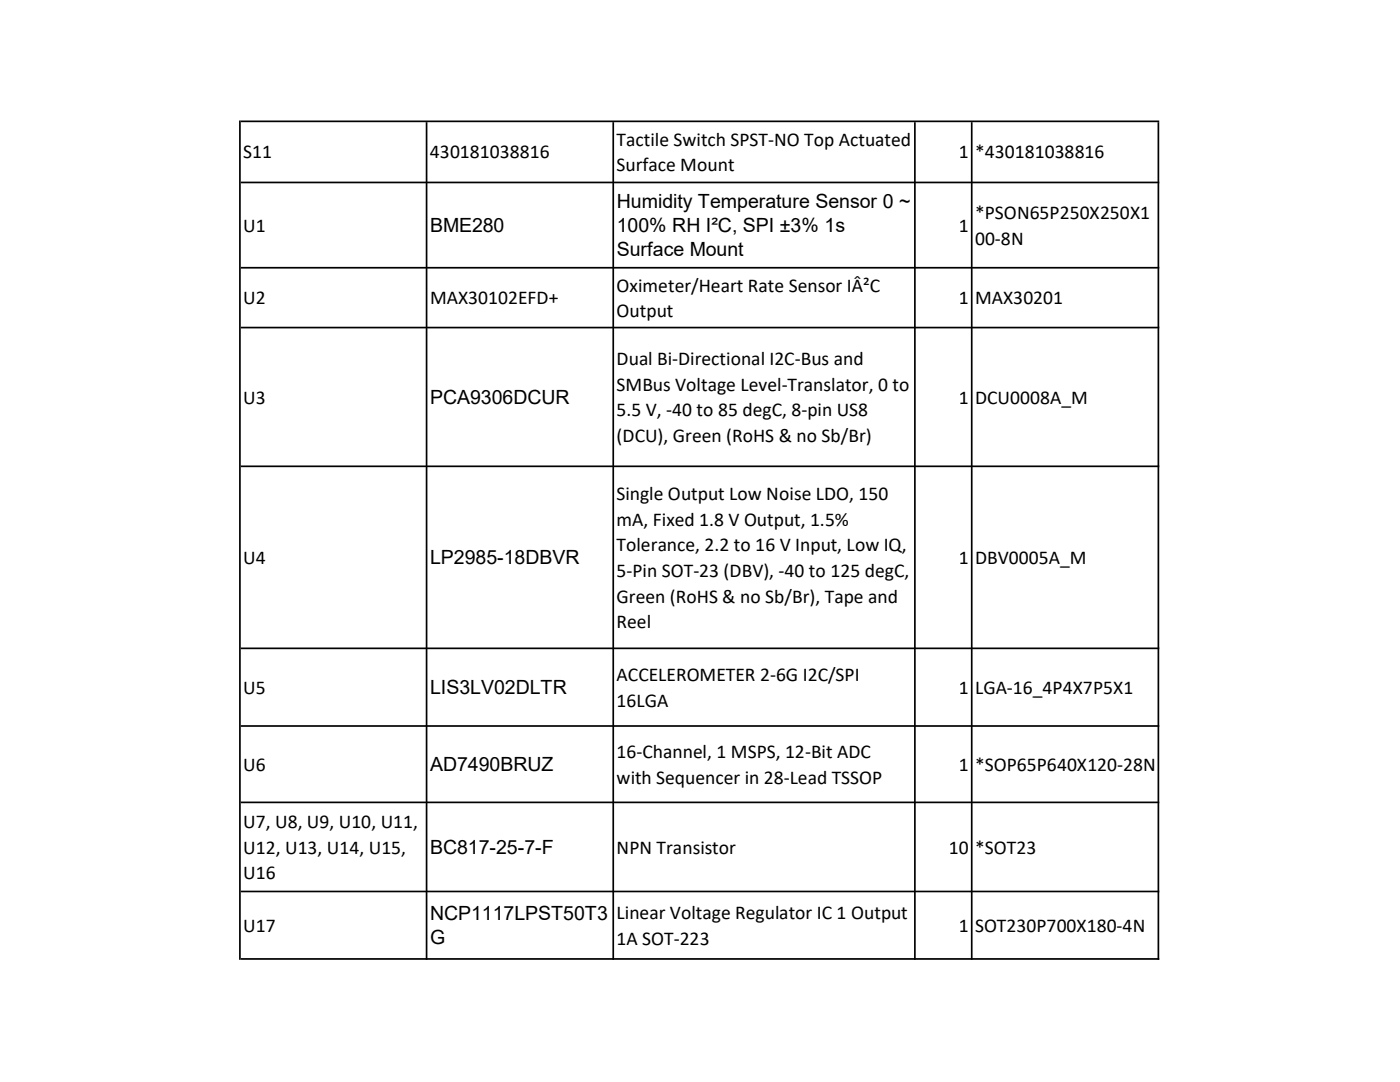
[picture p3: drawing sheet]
<svg xmlns="http://www.w3.org/2000/svg" width="279mm" height="216mm" viewBox="0 0 279 216" stroke-linecap="round" stroke-linejoin="round" font-family="sans-serif">
<defs><g id="words">
<g font-size="3.9">
<text x="123.1" y="29.1">Tactile Switch SPST-NO Top Actuated</text>
<text x="48.6" y="31.6">S11</text>
<text x="85.8" y="31.6">430181038816</text>
<text x="123.1" y="34.2">Surface Mount</text>
<text x="191.3" y="31.6">1 *430181038816</text>
<text x="123.1" y="41.5">Humidity Temperature Sensor 0 ~</text>
<text x="48.6" y="46.2">U1</text>
<text x="85.9" y="46.3">BME280</text>
<text x="123.1" y="46.3">100% RH I²C, SPI ±3% 1s</text>
<text x="191.3" y="46.2">1</text>
<text x="194.6" y="43.7">*PSON65P250X250X1</text>
<text x="123.1" y="51.1">Surface Mount</text>
<text x="194.6" y="48.8">00-8N</text>
<text x="123.1" y="58.2">Oximeter/Heart Rate Sensor IÂ²C</text>
<text x="48.6" y="60.7">U2</text>
<text x="85.8" y="60.7">MAX30102EFD+</text>
<text x="123.1" y="63.3">Output</text>
<text x="191.3" y="60.7">1 MAX30201</text>
<text x="123.1" y="72.9">Dual Bi-Directional I2C-Bus and</text>
<text x="123.1" y="78">SMBus Voltage Level-Translator, 0 to</text>
<text x="48.6" y="80.5">U3</text>
<text x="85.9" y="80.6">PCA9306DCUR</text>
<text x="123.1" y="83.1">5.5 V, -40 to 85 degC, 8-pin US8</text>
<text x="191.3" y="80.5">1 DCU0008A_M</text>
<text x="123.1" y="88.2">(DCU), Green (RoHS &amp; no Sb/Br)</text>
<text x="123.1" y="99.7">Single Output Low Noise LDO, 150</text>
<text x="123.1" y="104.9">mA, Fixed 1.8 V Output, 1.5%</text>
<text x="48.6" y="112.5">U4</text>
<text x="85.9" y="112.6">LP2985-18DBVR</text>
<text x="123.1" y="110">Tolerance, 2.2 to 16 V Input, Low IQ,</text>
<text x="191.3" y="112.5">1 DBV0005A_M</text>
<text x="123.1" y="115.1">5-Pin SOT-23 (DBV), -40 to 125 degC,</text>
<text x="123.1" y="120.2">Green (RoHS &amp; no Sb/Br), Tape and</text>
<text x="123.1" y="125.3">Reel</text>
<text x="123.1" y="135.9">ACCELEROMETER 2-6G I2C/SPI</text>
<text x="48.6" y="138.4">U5</text>
<text x="85.9" y="138.5">LIS3LV02DLTR</text>
<text x="123.1" y="141">16LGA</text>
<text x="191.3" y="138.4">1 LGA-16_4P4X7P5X1</text>
<text x="48.6" y="153.8">U6</text>
<text x="85.9" y="153.9">AD7490BRUZ</text>
<text x="123.1" y="151.3">16-Channel, 1 MSPS, 12-Bit ADC</text>
<text x="191.3" y="153.8">1 *SOP65P640X120-28N</text>
<text x="123.1" y="156.4">with Sequencer in 28-Lead TSSOP</text>
<text x="48.6" y="165.2">U7, U8, U9, U10, U11,</text>
<text x="48.6" y="170.3">U12, U13, U14, U15,</text>
<text x="85.9" y="170.4">BC817-25-7-F</text>
<text x="123.1" y="170.3">NPN Transistor</text>
<text x="189.4" y="170.3">10 *SOT23</text>
<text x="48.6" y="175.4">U16</text>
<text x="48.6" y="185.9">U17</text>
<text x="85.9" y="183.6">NCP1117LPST50T3</text>
<text x="123.1" y="183.4">Linear Voltage Regulator IC 1 Output</text>
<text x="191.3" y="185.9">1 SOT230P700X180-4N</text>
<text x="85.9" y="188.4">G</text>
<text x="123.1" y="188.5">1A SOT-223</text>
</g>
</g></defs>
<g fill="#000">
<path d="M47.7 24h.3v167.5h-.3zM85 24.4h.3v167.1h-.3zM122.2 24.4h.4v167.1h-.4zM182.4 24.4h.4v167.1h-.4zM193.8 24.4h.3v167.1h-.3zM231 24.4h.4v167.1h-.4z" fill-rule="evenodd"/>
<path d="M48 24h183.4v.4h-183.4zM48 36.2h183.4v.4h-183.4zM48 53.3h183.4v.3h-183.4zM48 65.2h183.4v.3h-183.4zM48 92.9h183.4v.3h-183.4zM48 129.2h183.4v.3h-183.4zM48 144.7h183.4v.3h-183.4zM48 159.9h183.4v.4h-183.4zM48 177.7h183.4v.4h-183.4zM48 191.2h183.4v.3h-183.4z" fill-rule="evenodd"/>
</g>
<use href="#words"/>
</svg>
